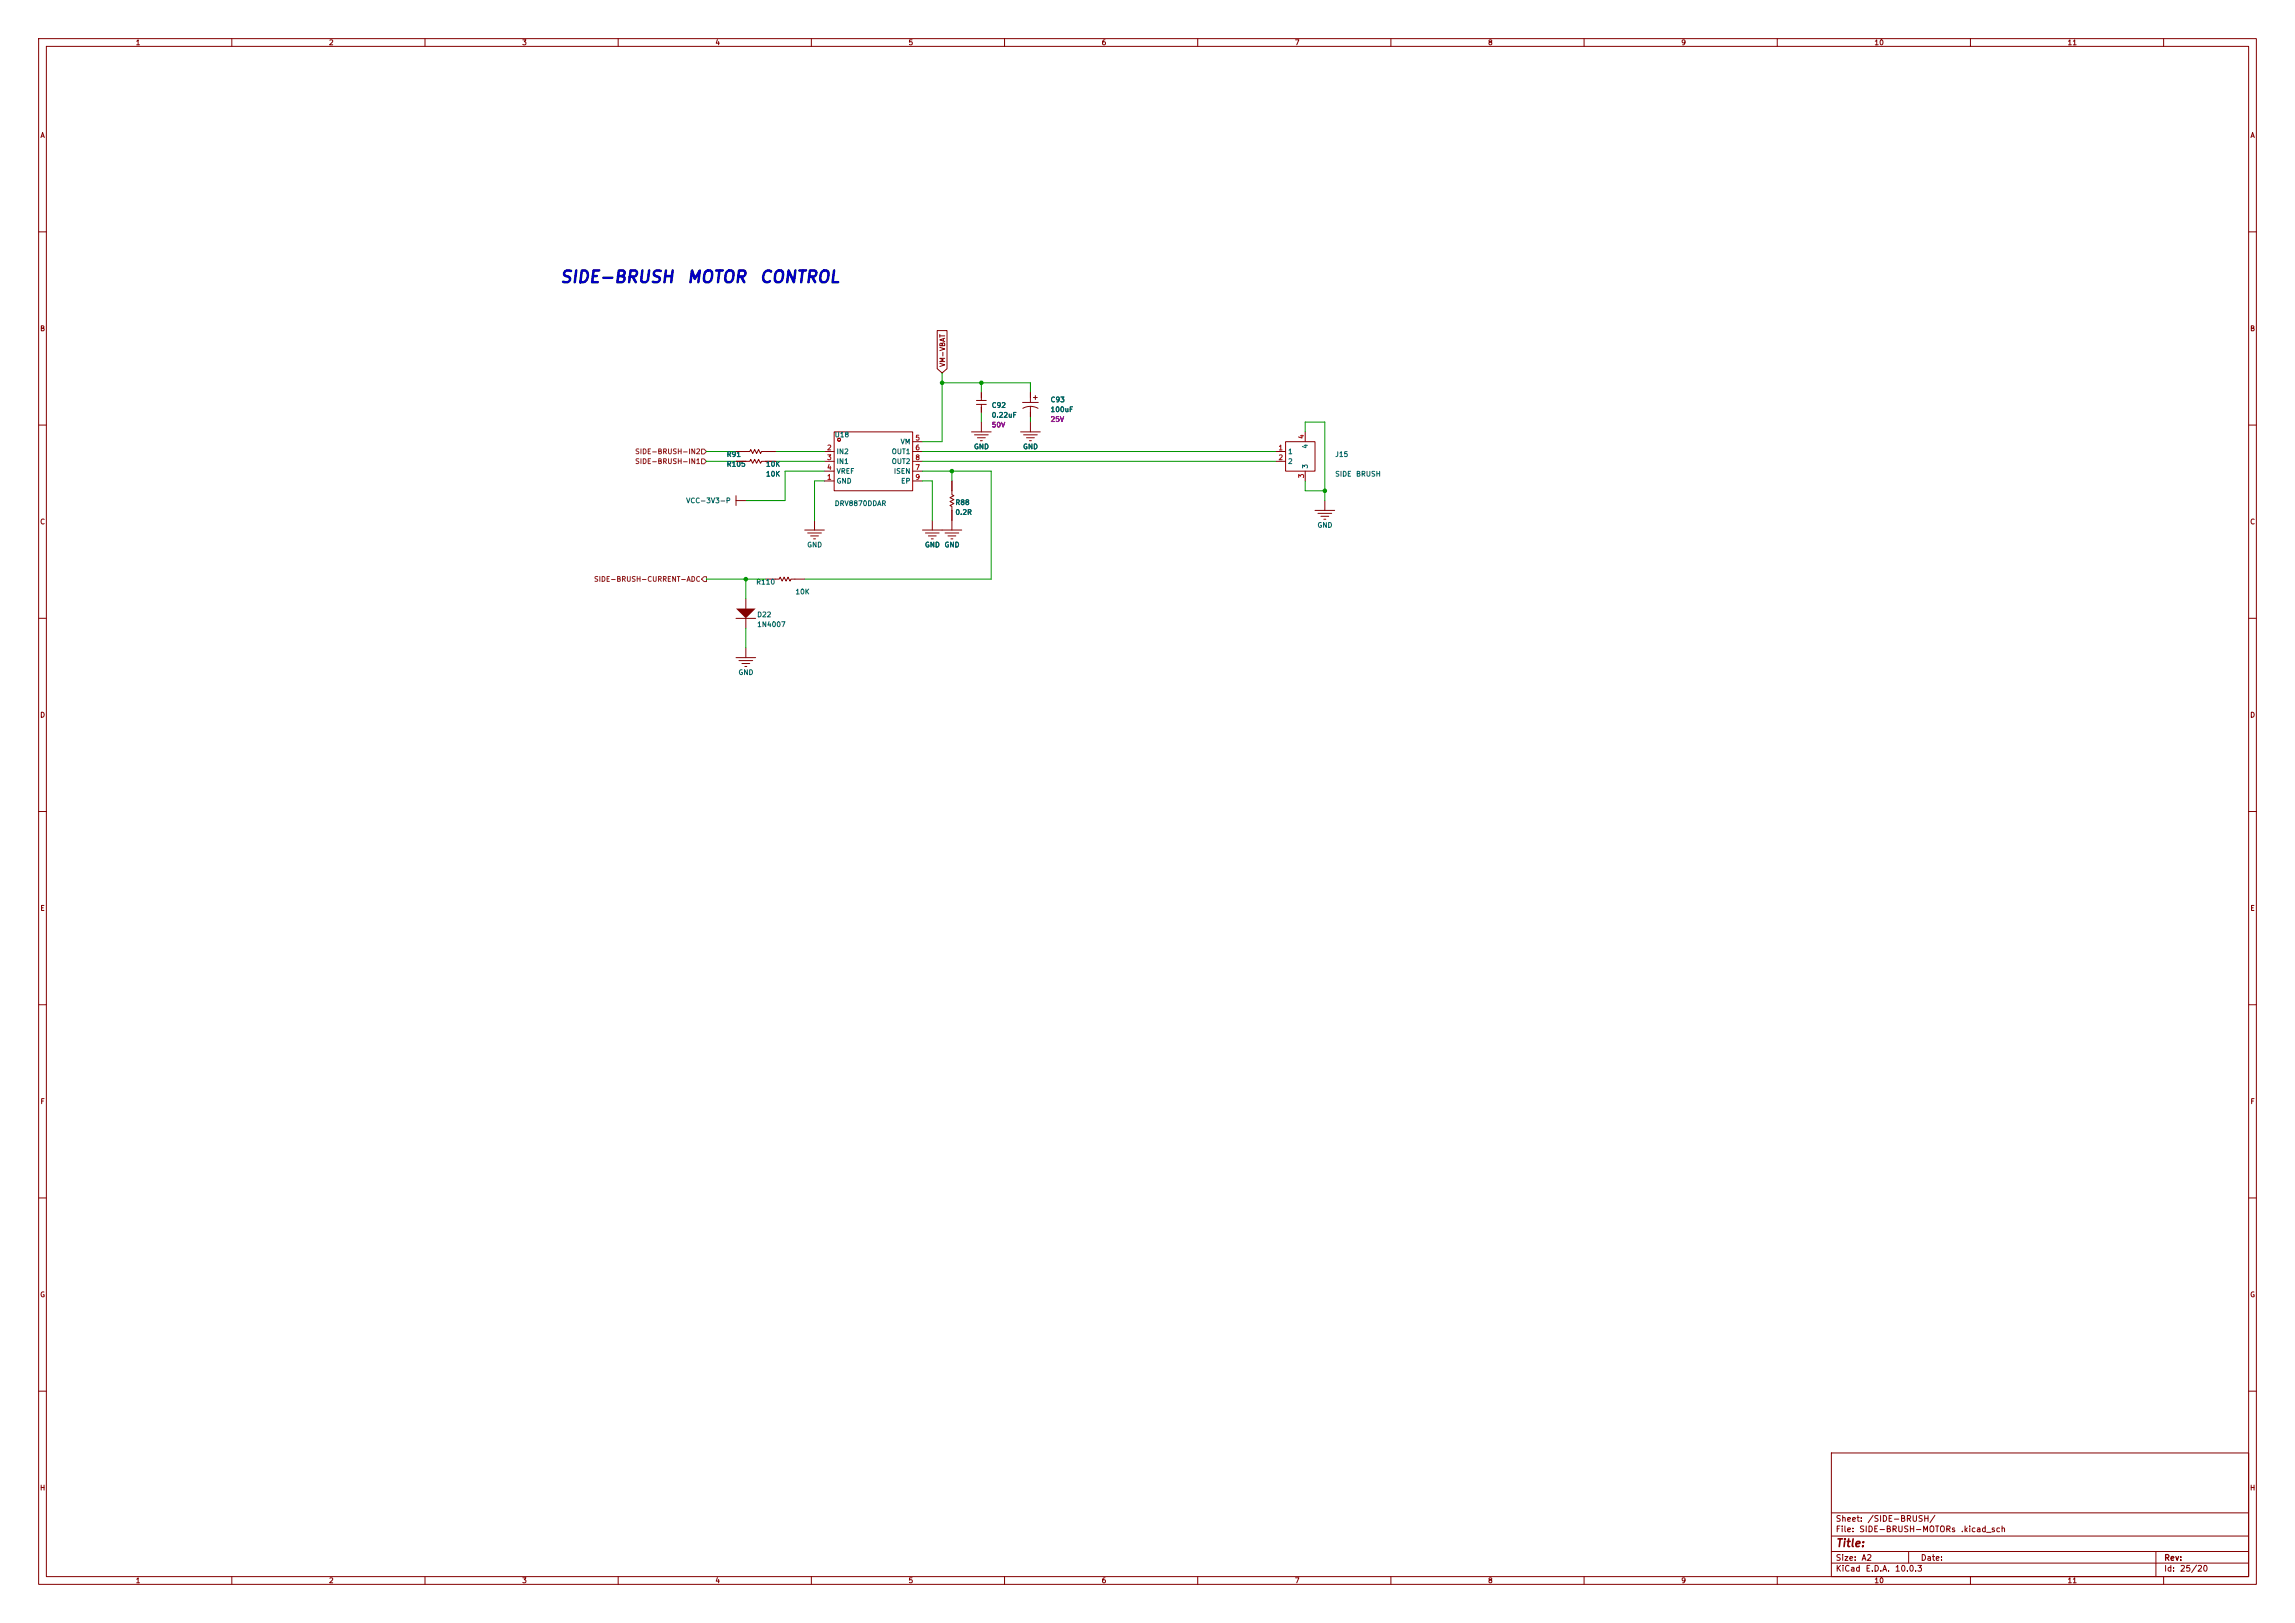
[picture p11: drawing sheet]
<svg xmlns="http://www.w3.org/2000/svg" width="594mm" height="420mm" viewBox="0 0 594 420" stroke-linecap="round" stroke-linejoin="round" font-family="sans-serif">
<defs><g id="words">
<g font-size="3.1" fill="#0000c2">
<text x="144.7" y="74">SIDE-BRUSH</text>
<text x="177.6" y="74">MOTOR</text>
<text x="196.4" y="74">CONTROL</text>
</g>
<text font-size="2" fill="#840000" x="475" y="400.8">Title:</text>
<g font-size="1.5" fill="#840000">
<text x="475" y="394.1">Sheet:</text>
<text x="483.2" y="394.1">/SIDE-BRUSH/</text>
<text x="475" y="396.8">File:</text>
<text x="481.1" y="396.8">SIDE-BRUSH-MOTORs</text>
<text x="507.4" y="396.8">.kicad_sch</text>
<text x="475" y="407">KiCad</text>
<text x="475" y="404.2">Size:</text>
<text x="481.7" y="404.2">A2</text>
<text x="482.7" y="407">E.D.A.</text>
<text x="490.3" y="407">10.0.3</text>
<text x="497" y="404.2">Date:</text>
<text x="560" y="404.2">Rev:</text>
<text x="560" y="407">Id:</text>
<text x="564.1" y="407">25/20</text>
</g>
<g font-size="1.3" fill="#840000">
<text x="35" y="12">1</text>
<text x="85" y="12">2</text>
<text x="135" y="12">3</text>
<text x="185" y="12">4</text>
<text x="235" y="12">5</text>
<text x="285" y="12">6</text>
<text x="335" y="12">7</text>
<text x="385" y="12">8</text>
<text x="435" y="12">9</text>
<text x="485" y="12">10</text>
<text x="535" y="12">11</text>
<text x="10.3" y="36">A</text>
<text x="582.3" y="36">A</text>
<text x="10.3" y="86">B</text>
<text x="582.3" y="86">B</text>
<text x="244.9" y="95.1" transform="rotate(-90 244.9 95.1)">VM-VBAT</text>
<text x="10.3" y="136">C</text>
<text x="582.3" y="136">C</text>
<text x="10.3" y="186">D</text>
<text x="582.3" y="186">D</text>
<text x="10.3" y="236">E</text>
<text x="582.3" y="236">E</text>
<text x="10.3" y="286">F</text>
<text x="582.3" y="286">F</text>
<text x="10.3" y="336">G</text>
<text x="582.3" y="336">G</text>
<text x="10.2" y="386">H</text>
<text x="582.2" y="386">H</text>
<text x="35" y="410">1</text>
<text x="85" y="410">2</text>
<text x="135" y="410">3</text>
<text x="185" y="410">4</text>
<text x="235" y="410">5</text>
<text x="285" y="410">6</text>
<text x="335" y="410">7</text>
<text x="385" y="410">8</text>
<text x="435" y="410">9</text>
<text x="485" y="410">10</text>
<text x="535" y="410">11</text>
</g>
<g font-size="1.3" fill="#006464">
<text x="256.5" y="105.8">C92</text>
<text x="271.8" y="106.9">100uF</text>
<text x="271.8" y="104.4">C93</text>
<text x="215.9" y="113.5">U18</text>
<text x="256.5" y="108.4">0.22uF</text>
<text x="188" y="118.5">R91</text>
<text x="216.4" y="117.8">IN2</text>
<text x="230.7" y="117.8">OUT1</text>
<text x="233" y="115.3">VM</text>
<text x="252" y="116.5">GND</text>
<text x="264.7" y="116.5">GND</text>
<text x="333.2" y="117.8">1</text>
<text x="338.8" y="116.2" transform="rotate(-90 338.8 116.2)">4</text>
<text x="345.4" y="118.5">J15</text>
<text x="188" y="121.1">R105</text>
<text x="198.1" y="121.1">10K</text>
<text x="198.1" y="123.6">10K</text>
<text x="216.4" y="125.4">GND</text>
<text x="216.4" y="120.4">IN1</text>
<text x="216.4" y="122.9">VREF</text>
<text x="230.7" y="120.4">OUT2</text>
<text x="231.2" y="122.9">ISEN</text>
<text x="233.1" y="125.4">EP</text>
<text x="333.2" y="120.4">2</text>
<text x="338.8" y="121.4" transform="rotate(-90 338.8 121.4)">3</text>
<text x="345.4" y="123.6">SIDE</text>
<text x="350.9" y="123.6">BRUSH</text>
<text x="177.5" y="130.5">VCC-3V3-P</text>
<text x="215.9" y="131.2">DRV8870DDAR</text>
<text x="247.2" y="131">R88</text>
<text x="247.2" y="133.5">0.2R</text>
<text x="340.9" y="136.9">GND</text>
<text x="208.8" y="141.9">GND</text>
<text x="239.3" y="141.9">GND</text>
<text x="244.3" y="141.9">GND</text>
<text x="195.6" y="151.6">R110</text>
<text x="205.7" y="154.1">10K</text>
<text x="195.8" y="160">D22</text>
<text x="195.8" y="162.6">1N4007</text>
<text x="191" y="175">GND</text>
</g>
<g font-size="1.3" fill="#840084">
<text x="256.5" y="110.9">50V</text>
<text x="271.8" y="109.5">25V</text>
</g>
<g font-size="1.3" fill="#a90000">
<text x="337.8" y="113.7" transform="rotate(-90 337.8 113.7)">4</text>
<text x="213.9" y="116.8">2</text>
<text x="213.9" y="119.4">3</text>
<text x="236.8" y="114.3">5</text>
<text x="236.8" y="116.8">6</text>
<text x="236.8" y="119.4">8</text>
<text x="330.8" y="116.8">1</text>
<text x="330.8" y="119.4">2</text>
<text x="213.9" y="124.4">1</text>
<text x="213.9" y="121.9">4</text>
<text x="236.8" y="121.9">7</text>
<text x="236.8" y="124.4">9</text>
<text x="337.8" y="123.9" transform="rotate(-90 337.8 123.9)">3</text>
</g>
<g font-size="1.3" fill="#725600">
<text x="164.3" y="117.8">SIDE-BRUSH-IN2</text>
<text x="164.3" y="120.4">SIDE-BRUSH-IN1</text>
<text x="153.6" y="150.8">SIDE-BRUSH-CURRENT-ADC</text>
</g>
</g></defs>
<g fill="none" stroke="#840000" stroke-width=".26">
<path d="M10 10h574v400h-574zM12 12h570v396h-570zM60 10v2M110 10v2M160 10v2M210 10v2M260 10v2M310 10v2M360 10v2M410 10v2M460 10v2M510 10v2"/>
<path d="M560 10v2M10 60h2M582 60h2M10 110h2M190.5 116.8h3.6l.2-.5 .5 1 .5-1 .5 1 .5-1 .5 1 .3-.5h3.6M213.4 116.8h2.5M213.4 119.4h2.5M236.2 116.8h2.6M236.2 119.4h2.6M236.2 114.3h2.6M252.7 104.6h2.6M252.7 103.6h2.6"/>
<path d="M254 101.6v2M254 104.6v2.1M264.2 111.8h5M264.9 112.5h3.6M265.7 113.3h2M266.4 114h.6M266.7 109.2v2.6M582 110h2M190.5 128.3v2.5M190.5 129.5h2.5M213.4 124.5h2.5M213.4 121.9h2.5"/>
<path d="M236.2 124.5h2.6M236.2 121.9h2.6M238.8 137.2h10.1M239.5 137.9h3.6M240.3 138.7h2M241 139.4h.6M241.3 134.6v2.6M244.6 137.9h3.6M245.4 138.7h2M246.1 139.4h.5M246.4 124.5v3.5l.5 .3-1 .5 1 .5-1 .5 1 .5-1 .5 .5 .3v6.1M198.1 149.9h3.6l.2-.5 .5 1 .5-1 .6 1 .5-1 .5 1 .2-.5h3.6"/>
<path d="M10 160h2M190.5 170.2h5.1M191.3 170.9h3.5M192 171.7h2.1M192.8 172.5h.5M193 167.6v2.6M582 160h2M10 210h2M582 210h2M10 260h2M582 260h2M10 310h2"/>
<path d="M582 310h2M10 360h2M474 376h108v32h-108zM582 360h2M474 397.5h108M474 391.5h108M60 408v2M110 408v2M160 408v2M210 408v2M260 408v2M310 408v2"/>
<path d="M360 408v2M410 408v2M460 408v2M474 404.5h108M474 401.5h108M494 401.5v3M510 408v2M558 401.5v6.5M560 408v2"/>
</g>
<g fill="none" stroke="#a00000" stroke-width=".26">
<path d="M215.9 111.8h20.3v15.2h-20.3z"/>
<circle cx="217.2" cy="113.8" r=".38"/>
</g>
<path d="M190.5 157.5h5.1l-2.6 2.5z" fill="#840000"/>
<g fill="none" stroke="#840000" stroke-width=".26">
<path d="M242.6 85.5h2.5v9.9l-1.3 1.1-1.2-1.1zM190.5 119.4h3.6l.2-.5 .5 1 .5-1 .5 1 .5-1 .5 1 .3-.5h3.6M190.5 116.8h2.5M198.1 116.8h2.6M251.5 111.8h5M252.2 112.5h3.6M253 113.3h2M253.7 114h.6M254 101.6v1.3M254 105.4v1.3M254 109.2v2.6M264.7 104.1h4"/>
<path d="M266.7 105.2l-1.1 .1-.9 .4M266.7 105.2l2 .5M266.7 101.6v2.5M266.7 105.2v2.8M267.5 102.9h1M268 102.4v1M330.2 116.8h2.5M330.2 119.4h2.5M337.8 111.8v2.5M208.3 137.2h5.1M209 137.9h3.6M209.8 138.7h2"/>
<path d="M210.6 139.4h.5M210.8 134.6v2.6M246.4 124.5v2.5M246.4 132.1v2.5M337.8 121.9v2.6M340.4 132.1h5M341.1 132.8h3.6M341.9 133.6h2M342.6 134.4h.6M342.9 129.5v2.6M193 154.9v2.6M190.5 160h5.1"/>
<path d="M193 160v2.6"/>
</g>
<path d="M332.7 114.3h7.7v7.6h-7.7z" fill="none" stroke="#980000" stroke-width=".26"/>
<path d="M181.6 116.2h.6l.7 .6-.7 .7h-.6zM181.6 118.7h.6l.7 .7-.7 .6h-.6zM182.2 149.2h.7v1.3h-.7l-.6-.6z" fill="none" stroke="#725600" stroke-width=".26"/>
<g fill="none" stroke="#009600" stroke-width=".26">
<path d="M243.8 96.5v17.8h-5M243.8 99.1h22.9v2.5M254 99.1v2.5M182.9 116.8h7.6M182.9 119.4h7.6M200.7 116.8h12.7M200.7 119.4h12.7M238.8 116.8h91.4M238.8 119.4h91.4M254 106.7v2.5M266.7 108v1.2M337.8 111.8v-2.6h5.1v20.3"/>
<path d="M213.4 121.9h-10.2v7.6h-10.2M213.4 124.5h-2.6v10.1M238.8 124.5h2.5v10.1M238.8 121.9h17.7v28h-48.2M246.4 121.9v2.6M337.8 124.5v2.5h5.1M182.9 149.9h15.2M193 149.9v5M193 162.6v5"/>
</g>
<g fill="#009600" stroke="#009600" stroke-width=".26">
<circle cx="193" cy="149.9" r=".46"/>
<circle cx="243.8" cy="99.1" r=".46"/>
<circle cx="254" cy="99.1" r=".46"/>
<circle cx="246.4" cy="121.9" r=".46"/>
<circle cx="342.9" cy="127" r=".46"/>
</g>
<use href="#words"/>
</svg>
